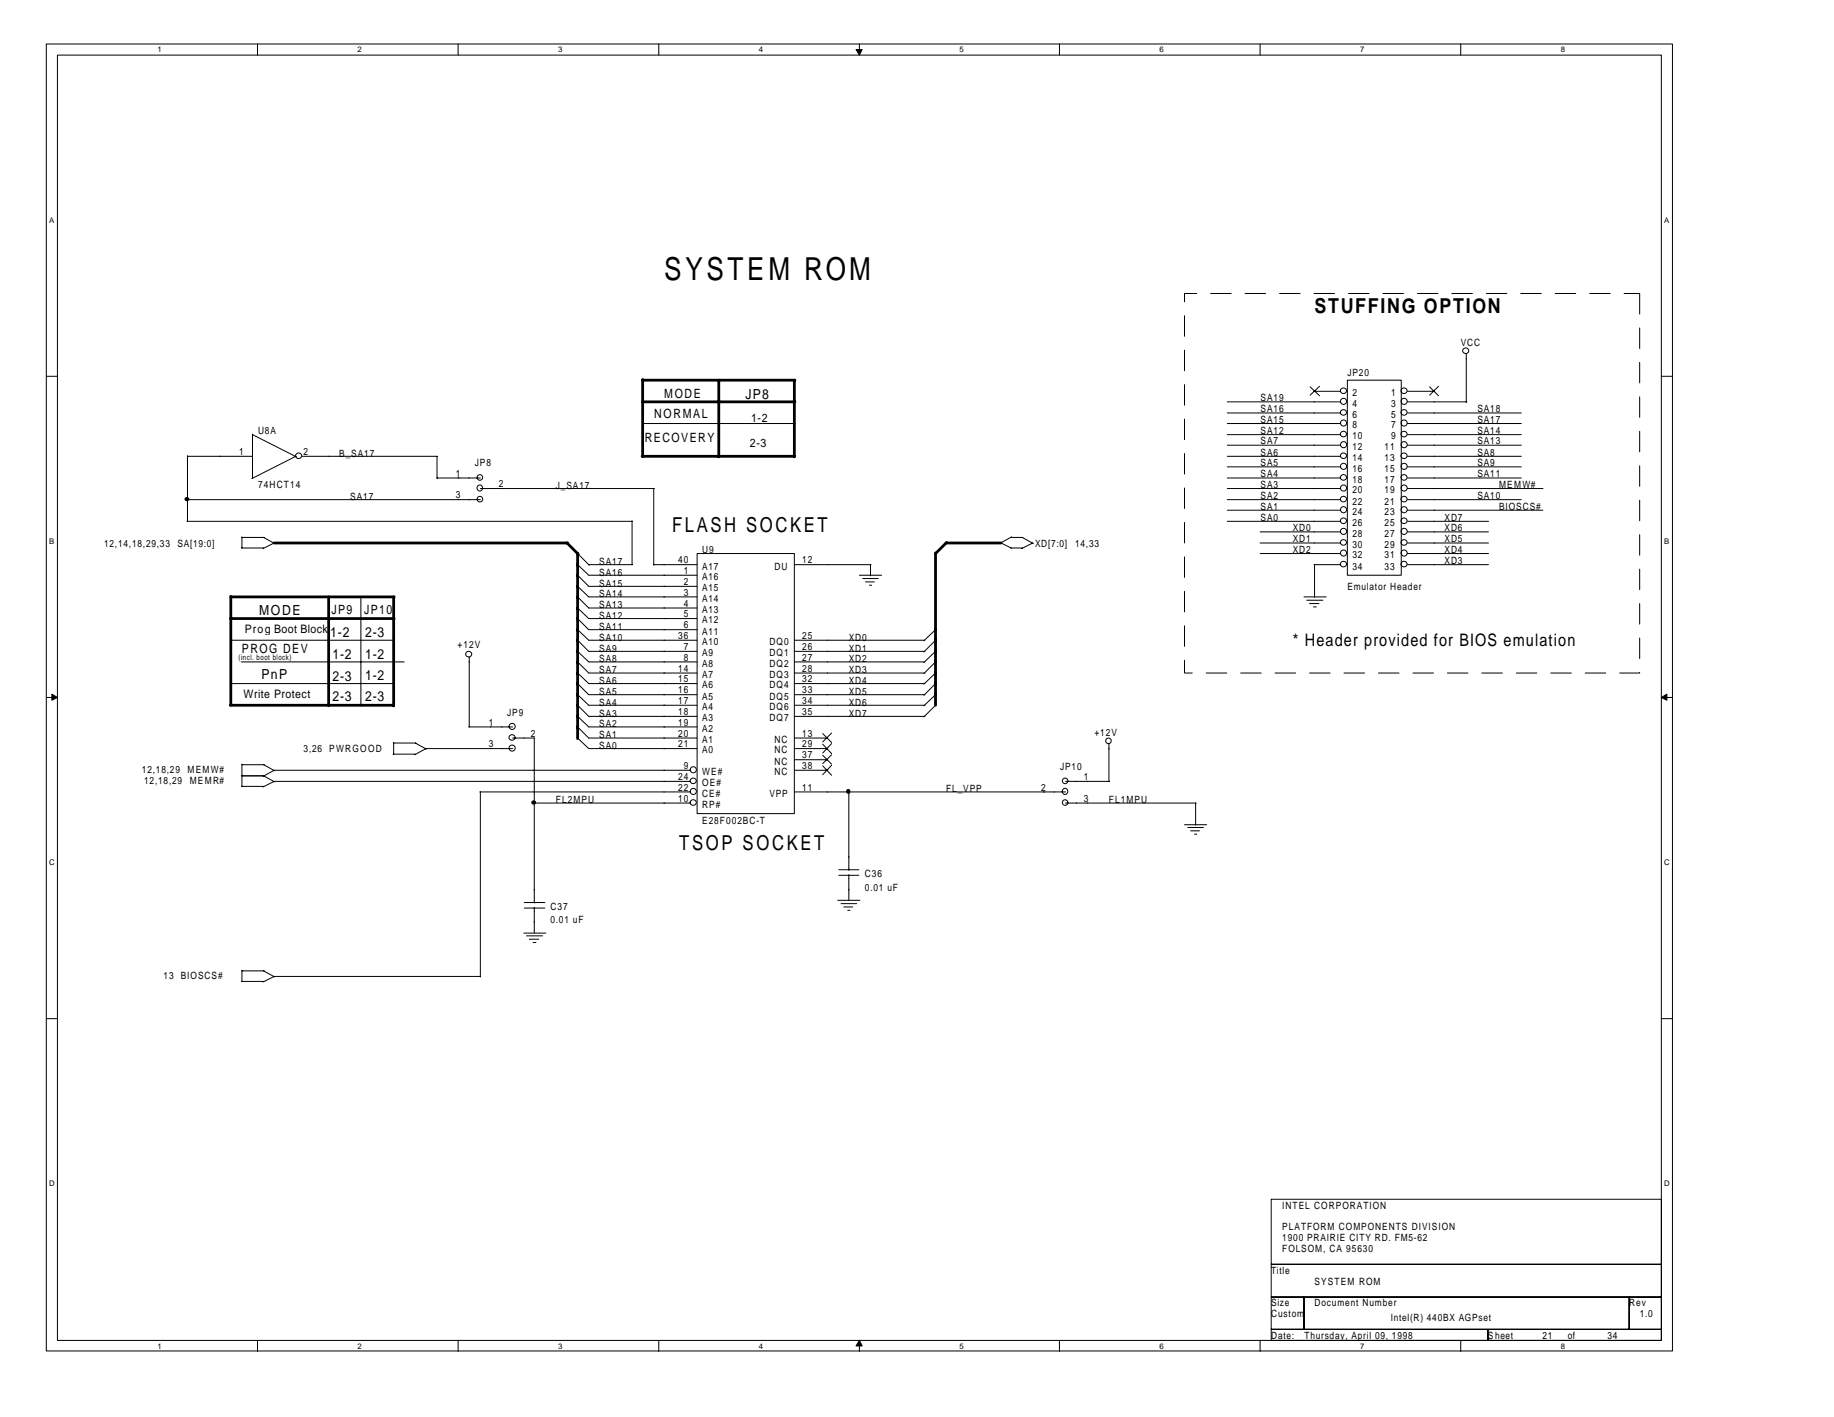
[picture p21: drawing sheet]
<svg xmlns="http://www.w3.org/2000/svg" width="279mm" height="216mm" viewBox="0 0 279 216" stroke-linecap="round" stroke-linejoin="round" font-family="sans-serif">
<defs><g id="words">
<text font-size="4.8" x="101.2" y="42.6">SYSTEM ROM</text>
<g font-size="3.1">
<text x="200.3" y="47.7">STUFFING OPTION</text>
<text x="102.4" y="81">FLASH SOCKET</text>
<text x="103.5" y="129.5">TSOP SOCKET</text>
</g>
<text font-size="2.6" x="197" y="98.4">* Header provided for BIOS emulation</text>
<g font-size="2.1">
<text x="113.6" y="60.7">JP8</text>
<text x="39.5" y="93.8">MODE</text>
<text x="50.3" y="97.1">1-2</text>
<text x="50.7" y="100.4">1-2</text>
<text x="55.7" y="97.1">2-3</text>
<text x="55.7" y="100.4">1-2</text>
<text x="39.8" y="103.5">PnP</text>
<text x="50.7" y="103.8">2-3</text>
<text x="50.7" y="106.8">2-3</text>
<text x="55.7" y="103.7">1-2</text>
<text x="55.7" y="106.8">2-3</text>
</g>
<g font-size="1.9">
<text x="99.7" y="63.7">NORMAL</text>
<text x="101.2" y="60.6">MODE</text>
<text x="98.2" y="67.4">RECOVERY</text>
<text x="50.5" y="93.6">JP9</text>
<text x="55.5" y="93.6">JP10</text>
<text x="36.9" y="99.5">PROG DEV</text>
</g>
<g font-size="1.8">
<text x="114.4" y="64.2">1-2</text>
<text x="114.2" y="68.1">2-3</text>
<text x="37.3" y="96.4">Prog Boot Block</text>
<text x="37.1" y="106.3">Write Protect</text>
</g>
<g font-size="1.5">
<text x="222.5" y="52.7">VCC</text>
<text x="205.3" y="57.2">JP20</text>
<text x="192.1" y="64.4">SA15</text>
<text x="192.1" y="62.8">SA16</text>
<text x="192.1" y="61.1">SA19</text>
<text x="206" y="60.4">2</text>
<text x="206" y="62">4</text>
<text x="206" y="63.7">6</text>
<text x="206" y="65.3">8</text>
<text x="211.9" y="60.4">1</text>
<text x="211.9" y="62">3</text>
<text x="211.9" y="63.7">5</text>
<text x="211.9" y="65.3">7</text>
<text x="225.1" y="64.4">SA17</text>
<text x="225.1" y="62.8">SA18</text>
<text x="36.4" y="69.3">1</text>
<text x="39.3" y="66.1">U8A</text>
<text x="46.3" y="69.3">2</text>
<text x="51.7" y="69.6">B_SA17</text>
<text x="72.3" y="71">JP8</text>
<text x="192.1" y="71">SA5</text>
<text x="192.1" y="69.4">SA6</text>
<text x="192.1" y="67.7">SA7</text>
<text x="192.1" y="66.1">SA12</text>
<text x="206" y="67">10</text>
<text x="206" y="68.6">12</text>
<text x="206" y="70.3">14</text>
<text x="206" y="71.9">16</text>
<text x="210.9" y="68.6">11</text>
<text x="210.9" y="70.3">13</text>
<text x="210.9" y="71.9">15</text>
<text x="211.9" y="67">9</text>
<text x="225.1" y="66.1">SA14</text>
<text x="225.1" y="69.4">SA8</text>
<text x="225.1" y="71">SA9</text>
<text x="225.1" y="67.7">SA13</text>
<text x="39.3" y="74.3">74HCT14</text>
<text x="53.4" y="76.2">SA17</text>
<text x="69.5" y="72.6">1</text>
<text x="69.5" y="75.9">3</text>
<text x="76" y="74.2">2</text>
<text x="84.7" y="74.5">J_SA17</text>
<text x="192.1" y="77.6">SA1</text>
<text x="192.1" y="76">SA2</text>
<text x="192.1" y="74.3">SA3</text>
<text x="192.1" y="72.7">SA4</text>
<text x="206" y="73.6">18</text>
<text x="206" y="75.2">20</text>
<text x="206" y="76.9">22</text>
<text x="210.9" y="73.6">17</text>
<text x="210.9" y="75.2">19</text>
<text x="210.9" y="76.9">21</text>
<text x="225.1" y="76">SA10</text>
<text x="225.1" y="72.7">SA11</text>
<text x="228.4" y="77.6">BIOSCS#</text>
<text x="228.4" y="74.3">MEMW#</text>
<text x="15.9" y="83.3">12,14,18,29,33</text>
<text x="27" y="83.3">SA[19:0]</text>
<text x="157.7" y="83.3">XD[7:0]</text>
<text x="163.8" y="83.3">14,33</text>
<text x="192.1" y="79.3">SA0</text>
<text x="197" y="82.6">XD1</text>
<text x="197" y="80.9">XD0</text>
<text x="206" y="78.5">24</text>
<text x="206" y="80.2">26</text>
<text x="206" y="81.8">28</text>
<text x="206" y="83.5">30</text>
<text x="210.9" y="78.5">23</text>
<text x="210.9" y="80.2">25</text>
<text x="210.9" y="81.8">27</text>
<text x="210.9" y="83.5">29</text>
<text x="220.1" y="82.6">XD5</text>
<text x="220.1" y="80.9">XD6</text>
<text x="220.1" y="79.3">XD7</text>
<text x="91.3" y="87.7">SA16</text>
<text x="91.3" y="89.4">SA15</text>
<text x="91.3" y="86.1">SA17</text>
<text x="103.3" y="85.8">40</text>
<text x="104.2" y="87.5">1</text>
<text x="104.2" y="89.1">2</text>
<text x="107" y="84.2">U9</text>
<text x="107" y="88.4">A16</text>
<text x="107" y="86.8">A17</text>
<text x="118" y="86.8">DU</text>
<text x="122.2" y="85.8">12</text>
<text x="197" y="84.2">XD2</text>
<text x="205.3" y="89.9">Emulator Header</text>
<text x="206" y="85.1">32</text>
<text x="206" y="86.8">34</text>
<text x="210.9" y="85.1">31</text>
<text x="210.9" y="86.8">33</text>
<text x="220.1" y="85.9">XD3</text>
<text x="220.1" y="84.2">XD4</text>
<text x="91.3" y="91">SA14</text>
<text x="91.3" y="92.7">SA13</text>
<text x="91.3" y="94.3">SA12</text>
<text x="104.2" y="90.8">3</text>
<text x="104.2" y="92.4">4</text>
<text x="104.2" y="94.1">5</text>
<text x="104.2" y="95.7">6</text>
<text x="107" y="90.1">A15</text>
<text x="107" y="91.7">A14</text>
<text x="107" y="93.4">A13</text>
<text x="107" y="95">A12</text>
<text x="69.7" y="98.8">+12V</text>
<text x="91.3" y="96">SA11</text>
<text x="91.3" y="97.6">SA10</text>
<text x="91.3" y="99.3">SA9</text>
<text x="91.3" y="100.9">SA8</text>
<text x="103.3" y="97.4">36</text>
<text x="104.2" y="99.1">7</text>
<text x="104.2" y="100.7">8</text>
<text x="107" y="96.7">A11</text>
<text x="107" y="98.3">A10</text>
<text x="107" y="100">A9</text>
<text x="107" y="101.6">A8</text>
<text x="117.2" y="101.6">DQ2</text>
<text x="117.2" y="100">DQ1</text>
<text x="117.2" y="98.3">DQ0</text>
<text x="122.2" y="100.7">27</text>
<text x="122.2" y="99.1">26</text>
<text x="122.2" y="97.4">25</text>
<text x="129.3" y="97.6">XD0</text>
<text x="129.3" y="99.3">XD1</text>
<text x="129.3" y="100.9">XD2</text>
<text x="91.3" y="102.6">SA7</text>
<text x="91.3" y="104.2">SA6</text>
<text x="91.3" y="105.9">SA5</text>
<text x="91.3" y="107.5">SA4</text>
<text x="103.3" y="102.4">14</text>
<text x="103.3" y="104">15</text>
<text x="103.3" y="105.7">16</text>
<text x="103.3" y="107.3">17</text>
<text x="107" y="103.3">A7</text>
<text x="107" y="104.9">A6</text>
<text x="107" y="106.6">A5</text>
<text x="117.2" y="106.6">DQ5</text>
<text x="117.2" y="104.9">DQ4</text>
<text x="117.2" y="103.3">DQ3</text>
<text x="122.2" y="107.3">34</text>
<text x="122.2" y="105.7">33</text>
<text x="122.2" y="104">32</text>
<text x="122.2" y="102.4">28</text>
<text x="129.3" y="102.6">XD3</text>
<text x="129.3" y="104.2">XD4</text>
<text x="129.3" y="105.9">XD5</text>
<text x="129.3" y="107.5">XD6</text>
<text x="74.5" y="110.6">1</text>
<text x="74.5" y="113.9">3</text>
<text x="77.2" y="109">JP9</text>
<text x="80.9" y="112.3">2</text>
<text x="91.3" y="109.2">SA3</text>
<text x="91.3" y="110.8">SA2</text>
<text x="91.3" y="112.5">SA1</text>
<text x="103.3" y="109">18</text>
<text x="103.3" y="110.6">19</text>
<text x="103.3" y="112.3">20</text>
<text x="103.3" y="113.9">21</text>
<text x="107" y="108.2">A4</text>
<text x="107" y="109.9">A3</text>
<text x="107" y="111.5">A2</text>
<text x="107" y="113.2">A1</text>
<text x="117.2" y="109.9">DQ7</text>
<text x="117.2" y="108.2">DQ6</text>
<text x="118" y="113.2">NC</text>
<text x="122.2" y="109">35</text>
<text x="122.2" y="112.3">13</text>
<text x="122.2" y="113.9">29</text>
<text x="129.3" y="109.2">XD7</text>
<text x="166.7" y="112.2">+12V</text>
<text x="21.6" y="117.8">12,18,29</text>
<text x="22" y="119.5">12,18,29</text>
<text x="28.6" y="117.8">MEMW#</text>
<text x="28.9" y="119.5">MEMR#</text>
<text x="46.3" y="114.6">3,26 PWRGOOD</text>
<text x="91.3" y="114.1">SA0</text>
<text x="103.3" y="118.9">24</text>
<text x="104.2" y="117.2">9</text>
<text x="107" y="118.1">WE#</text>
<text x="107" y="119.8">OE#</text>
<text x="107" y="114.8">A0</text>
<text x="118" y="114.8">NC</text>
<text x="118" y="116.5">NC</text>
<text x="118" y="118.1">NC</text>
<text x="122.2" y="115.6">37</text>
<text x="122.2" y="117.2">38</text>
<text x="161.5" y="117.3">JP10</text>
<text x="165.1" y="118.9">1</text>
<text x="84.7" y="122.4">FL2MPU</text>
<text x="103.3" y="122.2">10</text>
<text x="103.3" y="120.5">22</text>
<text x="107" y="125.6">E28F002BC-T</text>
<text x="107" y="123.1">RP#</text>
<text x="107" y="121.4">CE#</text>
<text x="117.2" y="121.4">VPP</text>
<text x="122.2" y="120.5">11</text>
<text x="144.1" y="120.7">FL_VPP</text>
<text x="158.6" y="120.5">2</text>
<text x="165.1" y="122.2">3</text>
<text x="168.9" y="122.4">FL1MPU</text>
<text x="131.8" y="133.7">C36</text>
<text x="131.8" y="135.8">0.01 uF</text>
<text x="83.8" y="138.6">C37</text>
<text x="83.8" y="140.7">0.01 uF</text>
<text x="24.9" y="149.2">13</text>
<text x="27.5" y="149.2">BIOSCS#</text>
<text x="195.4" y="184.1">INTEL CORPORATION</text>
<text x="195.4" y="187.4">PLATFORM COMPONENTS DIVISION</text>
<text x="195.4" y="189.1">1900 PRAIRIE CITY RD. FM5-62</text>
<text x="195.4" y="190.7">FOLSOM, CA 95630</text>
<text x="193.7" y="194">Title</text>
<text x="200.3" y="195.7">SYSTEM ROM</text>
<text x="193.7" y="199">Size</text>
<text x="193.7" y="204">Date:</text>
<text x="193.7" y="200.7">Custom</text>
<text x="198.7" y="204">Thursday, April 09, 1998</text>
<text x="200.3" y="199">Document Number</text>
<text x="211.9" y="201.3">Intel(R) 440BX AGPset</text>
<text x="226.7" y="204">Sheet</text>
<text x="235" y="204">21</text>
<text x="238.8" y="204">of</text>
<text x="244.9" y="204">34</text>
<text x="248.2" y="199">Rev</text>
<text x="249.8" y="200.7">1.0</text>
</g>
<g font-size="1.2">
<text x="24" y="8">1</text>
<text x="54.5" y="8">2</text>
<text x="85" y="8">3</text>
<text x="115.6" y="8">4</text>
<text x="146.2" y="8">5</text>
<text x="176.6" y="8">6</text>
<text x="207.2" y="8">7</text>
<text x="237.8" y="8">8</text>
<text x="7.5" y="34">A</text>
<text x="253.5" y="34">A</text>
<text x="7.5" y="82.9">B</text>
<text x="253.5" y="82.9">B</text>
<text x="36.4" y="100.6">(incl. boot block)</text>
<text x="7.5" y="131.8">C</text>
<text x="253.5" y="131.8">C</text>
<text x="7.5" y="180.8">D</text>
<text x="253.5" y="180.8">D</text>
<text x="24" y="205.5">1</text>
<text x="54.5" y="205.5">2</text>
<text x="85" y="205.5">3</text>
<text x="115.6" y="205.5">4</text>
<text x="146.2" y="205.5">5</text>
<text x="176.6" y="205.5">6</text>
<text x="207.2" y="205.5">7</text>
<text x="237.8" y="205.5">8</text>
</g>
</g></defs>
<path d="M7.1 6.7h247.7v199.1h-247.7zM8.7 8.4h244.4v195.8h-244.4z" fill="none" stroke="#000" stroke-width=".15"/>
<g fill="#fff">
<path d="M24 6.9h.6v1.3h-.6z"/>
<path d="M24 204.4h.6v1.4h-.6z"/>
</g>
<path d="M39.2 6.7v1.7M39.2 204.2v1.7" fill="none" stroke="#000" stroke-width=".15"/>
<g fill="#fff">
<path d="M54.5 6.9h.6v1.3h-.6z"/>
<path d="M54.5 204.4h.6v1.4h-.6z"/>
</g>
<path d="M69.8 6.7v1.7M69.8 204.2v1.7" fill="none" stroke="#000" stroke-width=".15"/>
<g fill="#fff">
<path d="M85 6.9h.6v1.3h-.6z"/>
<path d="M85 204.4h.6v1.4h-.6z"/>
</g>
<path d="M100.4 6.7v1.7M100.4 204.2v1.7" fill="none" stroke="#000" stroke-width=".15"/>
<g fill="#fff">
<path d="M115.6 6.9h.6v1.3h-.6z"/>
<path d="M115.6 204.4h.6v1.4h-.6z"/>
</g>
<path d="M130.9 6.7v1.7M130.9 204.2v1.7" fill="none" stroke="#000" stroke-width=".15"/>
<g fill="#000" stroke="#000" stroke-width=".15">
<path d="M130.4 7.5h.9l-.4 .9z" fill-rule="evenodd"/>
<path d="M130.9 204.2l.4 .9h-.9z" fill-rule="evenodd"/>
</g>
<g fill="#fff">
<path d="M146.2 6.9h.6v1.3h-.6z"/>
<path d="M146.2 204.4h.6v1.4h-.6z"/>
</g>
<path d="M161.4 6.7v1.7M161.4 204.2v1.7" fill="none" stroke="#000" stroke-width=".15"/>
<g fill="#fff">
<path d="M176.6 6.9h.6v1.3h-.6z"/>
<path d="M176.6 204.4h.6v1.4h-.6z"/>
</g>
<path d="M192 6.7v1.7M192 204.2v1.7" fill="none" stroke="#000" stroke-width=".15"/>
<g fill="#fff">
<path d="M207.2 6.9h.6v1.3h-.6z"/>
<path d="M207.2 204.4h.6v1.4h-.6z"/>
</g>
<path d="M222.5 6.7v1.7M222.5 204.2v1.7" fill="none" stroke="#000" stroke-width=".15"/>
<g fill="#fff">
<path d="M237.8 6.9h.6v1.3h-.6z"/>
<path d="M237.8 204.4h.6v1.4h-.6z"/>
<path d="M7.5 32.9h.7v1.3h-.7z"/>
<path d="M253.5 32.9h.8v1.3h-.8z"/>
<path d="M7.5 81.8h.7v1.4h-.7z"/>
<path d="M253.5 81.8h.8v1.4h-.8z"/>
</g>
<path d="M7.1 57.3h1.6M253.1 57.3h1.7" fill="none" stroke="#000" stroke-width=".15"/>
<g fill="#fff">
<path d="M7.5 130.7h.7v1.4h-.7z"/>
<path d="M253.5 130.7h.8v1.4h-.8z"/>
</g>
<path d="M7.1 106.3h1.6M253.1 106.3h1.7" fill="none" stroke="#000" stroke-width=".15"/>
<g fill="#000" stroke="#000" stroke-width=".15">
<path d="M7.9 105.8l.8 .5-.8 .4z" fill-rule="evenodd"/>
<path d="M253.1 106.3l.8-.5v.9z" fill-rule="evenodd"/>
</g>
<g fill="#fff">
<path d="M7.5 179.7h.7v1.3h-.7z"/>
<path d="M253.5 179.7h.8v1.3h-.8z"/>
</g>
<g fill="none" stroke="#000" stroke-width=".15">
<path d="M199.6 58.9l1.4 1.4M200.2 59.6h4M201 58.9l-1.4 1.3M205.3 57.9h8.2v29.7h-8.2zM214.5 59.6h4.1M217.8 58.9l1.3 1.4M219.1 58.9l-1.3 1.3M223.4 53.9v7.4M28.5 76.1h44.7M28.5 79.4h67.8M28.6 69.5h9.9M28.6 69.4v10"/>
<path d="M38.5 66.2l6.7 3.4M38.5 66.1v6.7M45.1 69.5l-6.7 3.4M46.1 69.5h20.6M66.6 72.8h6.6M66.6 69.5v3.4M73.2 74.4h26.5M96.3 79.3v6.7M97.9 64.5h23.2M99.6 74.4v11.7M187 64.5h17.2M187 72.8h17.2"/>
<path d="M187 74.4h17.2M187 76.1h17.2M187 69.5h17.2M187 61.2h17.2M187 62.9h17.2M187 66.2h17.2M187 67.8h17.2M187 71.1h17.2M187 77.7h17.2M187 79.4h17.2M214.5 64.5h17.3M214.5 72.8h17.3"/>
<path d="M214.5 74.4h20.6M214.5 76.1h17.3M214.5 69.5h17.3M214.5 61.2h9M214.5 62.9h17.3M214.5 66.2h17.3M214.5 67.8h17.3M214.5 71.1h17.3M214.5 77.7h20.6M214.5 79.4h12.3M35.2 97.6h24.9M36.8 83.5h3.4"/>
<path d="M36.9 81.8v1.7M36.9 81.9h3.3M40.2 81.9l1.7 .9M41.8 82.7l-1.7 .9M55 90.9v16.6M87.9 99.2l1.8 1.7h16.5M87.9 95.9l1.8 1.7h16.5M87.9 86l1.8 1.6h16.5M87.9 89.3l1.8 1.6h16.5M87.9 87.6l1.8 1.7h16.5M87.9 90.9l1.8 1.7h16.5M87.9 92.6l1.8 1.6h16.5"/>
<path d="M87.9 94.2l1.8 1.7h16.5M87.9 97.5l1.8 1.7h16.5M88 84.3l1.8 1.8M89.7 86h6.7M99.6 86h6.6M106.2 84.3h14.8v39.7h-14.8zM121 97.6h19.9M121 86h11.7M121 99.2h19.9M130.9 87.6h3.4M131.4 88.2h2.4M131.9 88.7h1.3"/>
<path d="M132.4 89.2h.4M132.6 86v1.7M142.5 97.6l-1.8 1.7M142.5 95.9l-1.8 1.7M142.5 99.2l-1.8 1.7M152.3 82.6l1.7 .9M154 83.5h1.7M154 81.9h1.8M154.1 81.8l-1.7 .9M155.7 81.9l1.7 .9M157.3 82.7l-1.7 .9M192 81h12.2"/>
<path d="M192 82.7h12.2M192 84.3h12.2M198.7 90.9h3.3M199.1 91.5h2.4M199.5 92h1.4M200.1 92.5h.4M200.2 86h4M200.3 86v5M214.5 81h12.3M214.5 82.7h12.3M214.5 84.3h12.3M214.5 86h12.3"/>
<path d="M35.1 104.2h24.9M36.8 100.9h24.8M36.8 118.2h3.4M36.8 119.8h3.4M36.9 116.5h3.3M36.9 116.4v3.4M40.2 116.5l1.7 .9M40.2 118.2l1.7 .9M59.9 114.9h3.4M60 113.2h3.4M60 113.1v1.8M63.3 113.2l1.7 .9"/>
<path d="M64.8 114.1h13.3M64.9 114.1l-1.7 .9M71.4 110.8h6.7M71.5 100.2v10.6M78.1 112.5h3.4M81.4 112.5v25.1M87.9 102.5l1.8 1.7h16.5M87.9 109.1l1.8 1.7h16.5M87.9 110.7l1.8 1.8h16.5M87.9 112.4l1.8 1.7h16.5M87.9 100.8l1.8 1.7h16.5M87.9 104.1l1.8 1.7h16.5"/>
<path d="M87.9 105.8l1.8 1.7h16.5M87.9 107.4l1.8 1.7h16.5M105.2 119.1h-63.4l-1.7 .8M105.2 117.4h-63.4l-1.7 .9M121 100.9h19.9M121 104.2h19.9M121 112.5h5.1M121 114.1h5.1M121 117.4h5.1M121 102.5h19.9M121 105.8h19.9M121 107.5h19.9"/>
<path d="M121 109.1h19.9M121 115.8h5.1M125.3 111.8l1.4 1.3M125.3 113.4l1.4 1.4M125.3 115.1l1.4 1.3M125.3 116.7l1.4 1.4M126.7 111.7l-1.4 1.3M126.7 113.3l-1.4 1.4M126.7 115l-1.4 1.3M126.7 116.6l-1.4 1.4M142.5 105.8l-1.8 1.7M142.5 104.2l-1.8 1.7"/>
<path d="M142.5 102.5l-1.8 1.7M142.5 100.9l-1.8 1.7M142.5 107.5l-1.8 1.7M162.3 119.1h6.7M168.9 113.4v5.7M73.1 120.7h32.1M73.2 120.7v28.2M79.9 138.4h3.1M79.9 137.5h3.1M81.4 122.4h23.8M81.4 138.3v3.9M121 120.7h41.3"/>
<path d="M127.6 137.2h3.4M127.8 133.4h3M127.8 132.5h3M128.1 137.7h2.4M128.6 138.2h1.3M129.1 138.7h.4M129.3 120.7v11.9M129.3 133.3v3.9M162.3 122.4h19.9M180.5 125.7h3.3M181 126.1h2.3M181.4 126.6h1.3"/>
<path d="M182 127.1h.3M182.1 122.4v3.3M7.1 155.2h1.6M36.8 149.5h3.4M36.9 147.8v1.7M36.9 147.9h3.3M40.2 147.9l1.7 1M41.7 148.8h31.5M41.8 148.8l-1.7 .8M79.8 142.2h3.4M80.2 142.6h2.5M80.6 143.1h1.5"/>
<path d="M81.2 143.6h.4M253.1 155.2h1.7M193.7 182.7h59.4v9.9h-59.4zM193.7 192.6h59.4v5h-59.4zM193.7 197.6h5v4.9h-5zM198.7 197.6h49.5v4.9h-49.5zM248.2 197.6h4.9v4.9h-4.9zM193.7 202.5h33v1.7h-33zM226.7 202.5h26.4v1.7h-26.4z"/>
<circle cx="204.7" cy="59.5" r=".45"/>
<circle cx="213.9" cy="59.5" r=".45"/>
<circle cx="223.3" cy="53.4" r=".45"/>
<circle cx="45.5" cy="69.4" r=".45"/>
<circle cx="73.1" cy="74.4" r=".45"/>
<circle cx="73.1" cy="72.7" r=".42"/>
<circle cx="73.1" cy="76.1" r=".42"/>
<circle cx="204.7" cy="77.7" r=".47"/>
<circle cx="204.7" cy="74.4" r=".47"/>
<circle cx="204.7" cy="67.8" r=".47"/>
<circle cx="204.7" cy="71.1" r=".47"/>
<circle cx="204.7" cy="61.2" r=".47"/>
<circle cx="204.7" cy="64.5" r=".47"/>
<circle cx="204.7" cy="62.8" r=".45"/>
<circle cx="204.7" cy="69.4" r=".45"/>
<circle cx="204.7" cy="76" r=".45"/>
<circle cx="204.7" cy="66.1" r=".45"/>
<circle cx="204.7" cy="72.7" r=".45"/>
<circle cx="204.7" cy="79.3" r=".45"/>
<circle cx="213.9" cy="74.4" r=".47"/>
<circle cx="213.9" cy="64.5" r=".47"/>
<circle cx="213.9" cy="61.2" r=".47"/>
<circle cx="213.9" cy="67.8" r=".47"/>
<circle cx="213.9" cy="71.1" r=".47"/>
<circle cx="213.9" cy="77.7" r=".47"/>
<circle cx="213.9" cy="62.8" r=".45"/>
<circle cx="213.9" cy="66.1" r=".45"/>
<circle cx="213.9" cy="72.7" r=".45"/>
<circle cx="213.9" cy="76" r=".45"/>
<circle cx="213.9" cy="79.3" r=".45"/>
<circle cx="213.9" cy="69.4" r=".45"/>
<circle cx="71.4" cy="99.7" r=".45"/>
<circle cx="204.7" cy="81" r=".47"/>
<circle cx="204.7" cy="84.3" r=".47"/>
<circle cx="204.7" cy="82.6" r=".45"/>
<circle cx="204.7" cy="86" r=".45"/>
<circle cx="213.9" cy="81" r=".47"/>
<circle cx="213.9" cy="84.3" r=".47"/>
<circle cx="213.9" cy="82.6" r=".45"/>
<circle cx="213.9" cy="86" r=".45"/>
<circle cx="78" cy="114" r=".47"/>
<circle cx="78" cy="110.7" r=".47"/>
<circle cx="78" cy="112.4" r=".45"/>
<circle cx="105.6" cy="117.3" r=".47"/>
<circle cx="105.6" cy="119" r=".45"/>
<circle cx="162.3" cy="119" r=".42"/>
<circle cx="168.9" cy="112.9" r=".42"/>
<circle cx="105.6" cy="120.6" r=".47"/>
<circle cx="105.6" cy="122.3" r=".45"/>
<circle cx="162.2" cy="120.6" r=".45"/>
<circle cx="162.3" cy="122.3" r=".42"/>
</g>
<g fill="none" stroke="#000" stroke-width=".42">
<path d="M97.9 57.9h23.2M97.9 57.8v11.7M109.5 57.9v11.7M121 57.9v11.7M97.8 69.5h23.2M97.9 61.2h23.2M35.2 90.9h24.9M35.2 90.9v16.6M35.2 94.2h24.9M41.8 82.7h44.7M50.1 90.9v16.6M60 90.9v16.6"/>
<path d="M86.4 82.7l1.7 1.7M88 84.3v28.2M142.5 84.3v23.2M144.1 82.7h8.4M144.2 82.6l-1.7 1.7M35.1 107.5h24.9"/>
</g>
<path d="M180.5 44.7h69.3v57.8h-69.3z" fill="none" stroke="#000" stroke-width=".15" stroke-dasharray="3.1 2.1"/>
<g fill="#000" stroke="#000" stroke-width=".15">
<circle cx="28.5" cy="76" r=".28"/>
<circle cx="81.3" cy="122.3" r=".28"/>
<circle cx="129.2" cy="120.6" r=".28"/>
</g>
<use href="#words"/>
</svg>
